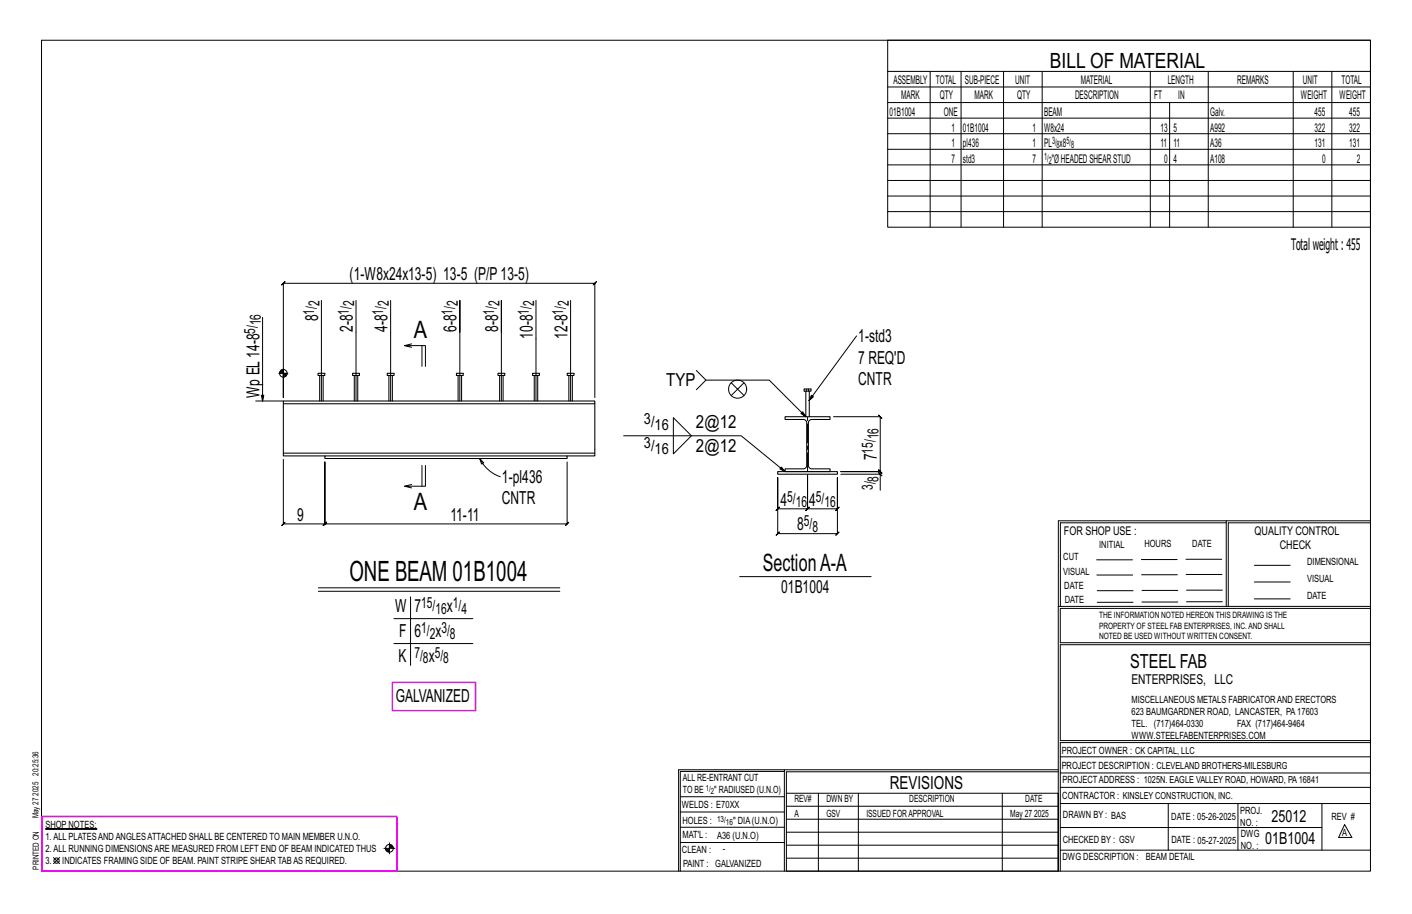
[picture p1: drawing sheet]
<svg xmlns="http://www.w3.org/2000/svg" width="432mm" height="279mm" viewBox="0 0 432 279" stroke-linecap="round" stroke-linejoin="round" font-family="sans-serif">
<defs><g id="words">
<text font-size="8.6" x="106.9" y="177.7">ONE BEAM 01B1004</text>
<g font-size="7.3">
<text x="126.5" y="103.2">A</text>
<text x="126.5" y="155.8">A</text>
<text x="233.3" y="174.5">SectionA-A</text>
</g>
<text font-size="6.4" x="321.1" y="20.7">BILL OF MATERIAL</text>
<text font-size="5.9" x="345.6" y="204.1">STEEL FAB</text>
<g font-size="5.5">
<text x="106.9" y="85.6">(1-W8x24x13-5) 13-5 (P/P13-5)</text>
<text x="97.3" y="98.2" transform="rotate(-90 97.3 98.2)">8</text>
<text x="107.9" y="101.5" transform="rotate(-90 107.9 101.5)">2-8</text>
<text x="118.5" y="101.5" transform="rotate(-90 118.5 101.5)">4-8</text>
<text x="139.6" y="101.5" transform="rotate(-90 139.6 101.5)">6-8</text>
<text x="152.3" y="101.5" transform="rotate(-90 152.3 101.5)">8-8</text>
<text x="162.9" y="103.6" transform="rotate(-90 162.9 103.6)">10-8</text>
<text x="173.5" y="103.6" transform="rotate(-90 173.5 103.6)">12-8</text>
<text x="262.5" y="104.6">1-std3</text>
<text x="262.5" y="111.1">7 REQ'D</text>
<text x="203.7" y="118">TYP</text>
<text x="262.5" y="117.7">CNTR</text>
<text x="79.3" y="121.5" transform="rotate(-90 79.3 121.5)">Wp EL14-8</text>
<text x="212.8" y="131">2@12</text>
<text x="212.8" y="138.3">2@12</text>
<text x="268.2" y="140.7" transform="rotate(-90 268.2 140.7)">7</text>
<text x="153.5" y="147.7">1-pl436</text>
<text x="153.5" y="154.2">CNTR</text>
<text x="238.7" y="154.6">4</text>
<text x="247.4" y="154.6">4</text>
<text x="90.9" y="159.2">9</text>
<text x="137.8" y="159.2">11-11</text>
<text x="243.8" y="162.1">8</text>
<text x="238.9" y="181.2">01B1004</text>
<text x="120.9" y="187.2">W</text>
<text x="126.7" y="187.2">7</text>
<text x="136.6" y="187.2">x</text>
<text x="122.1" y="194.8">F</text>
<text x="126.7" y="194.8">6</text>
<text x="133.1" y="194.8">x</text>
<text x="121.9" y="202.4">K</text>
<text x="131.1" y="202.4">x</text>
<text x="121" y="214.7">GALVANIZED</text>
<text x="272.2" y="241.1">REVISIONS</text>
</g>
<g font-size="5.1">
<text x="388.9" y="251.3">25012</text>
<text x="386.9" y="258.1">01B1004</text>
</g>
<text font-size="4.9" x="394.8" y="76.4">Totalweight : 455</text>
<g font-size="4.7">
<text x="97.7" y="93.6" transform="rotate(-90 97.7 93.6)">2</text>
<text x="108.3" y="93.6" transform="rotate(-90 108.3 93.6)">2</text>
<text x="118.9" y="93.6" transform="rotate(-90 118.9 93.6)">2</text>
<text x="140" y="93.6" transform="rotate(-90 140 93.6)">2</text>
<text x="152.7" y="93.6" transform="rotate(-90 152.7 93.6)">2</text>
<text x="163.3" y="93.6" transform="rotate(-90 163.3 93.6)">2</text>
<text x="173.9" y="93.6" transform="rotate(-90 173.9 93.6)">2</text>
<text x="79.7" y="99.4" transform="rotate(-90 79.7 99.4)">16</text>
<text x="96.1" y="96.2" transform="rotate(-90 96.1 96.2)">1/</text>
<text x="106.6" y="96.2" transform="rotate(-90 106.6 96.2)">1/</text>
<text x="117.2" y="96.2" transform="rotate(-90 117.2 96.2)">1/</text>
<text x="138.4" y="96.2" transform="rotate(-90 138.4 96.2)">1/</text>
<text x="151.1" y="96.2" transform="rotate(-90 151.1 96.2)">1/</text>
<text x="161.7" y="96.2" transform="rotate(-90 161.7 96.2)">1/</text>
<text x="172.3" y="96.2" transform="rotate(-90 172.3 96.2)">1/</text>
<text x="78.1" y="102.1" transform="rotate(-90 78.1 102.1)">5/</text>
<text x="196.9" y="129.7">3/</text>
<text x="200.2" y="131.4">16</text>
<text x="196.9" y="137.1">3/</text>
<text x="268.6" y="134.3" transform="rotate(-90 268.6 134.3)">16</text>
<text x="200.2" y="138.7">16</text>
<text x="266.9" y="138.7" transform="rotate(-90 266.9 138.7)">15/</text>
<text x="266.9" y="149.8" transform="rotate(-90 266.9 149.8)">3/</text>
<text x="268.6" y="147.2" transform="rotate(-90 268.6 147.2)">8</text>
<text x="240.7" y="153.3">5/</text>
<text x="243.3" y="155">16</text>
<text x="249.5" y="153.3">5/</text>
<text x="252.1" y="155">16</text>
<text x="245.8" y="160.9">5/</text>
<text x="248.4" y="162.6">8</text>
<text x="128.8" y="185.9">15/</text>
<text x="138.5" y="185.9">1/</text>
<text x="133.1" y="187.6">16</text>
<text x="141.1" y="187.6">4</text>
<text x="128.8" y="193.5">1/</text>
<text x="131.4" y="195.2">2</text>
<text x="135" y="193.5">3/</text>
<text x="137.6" y="195.2">8</text>
<text x="126.7" y="201.2">7/</text>
<text x="129.4" y="202.8">8</text>
<text x="132.9" y="201.2">5/</text>
<text x="135.6" y="202.8">8</text>
</g>
<text font-size="4.2" x="346" y="209.1">ENTERPRISES, LLC</text>
<g font-size="3.7">
<text x="273.2" y="25.6">ASSEMBLY</text>
<text x="286.2" y="25.6">TOTAL</text>
<text x="295.1" y="25.6">SUB-PIECE</text>
<text x="310.4" y="25.6">UNIT</text>
<text x="330.5" y="25.6">MATERIAL</text>
<text x="357.1" y="25.6">LENGTH</text>
<text x="378.3" y="25.6">REMARKS</text>
<text x="398.4" y="25.6">UNIT</text>
<text x="410.2" y="25.6">TOTAL</text>
<text x="272.1" y="35.5">01B1004</text>
<text x="275.6" y="30.4">MARK</text>
<text x="287.4" y="30.4">QTY</text>
<text x="288.6" y="35.5">ONE</text>
<text x="298" y="30.4">MARK</text>
<text x="311" y="30.4">QTY</text>
<text x="319.3" y="35.5">BEAM</text>
<text x="328.7" y="30.4">DESCRIPTION</text>
<text x="353" y="30.4">FT</text>
<text x="360.3" y="30.4">IN</text>
<text x="370.1" y="35.5">Galv.</text>
<text x="397.8" y="30.4">WEIGHT</text>
<text x="402" y="35.5">455</text>
<text x="409.6" y="30.4">WEIGHT</text>
<text x="412.6" y="35.5">455</text>
<text x="290.9" y="40.2">1</text>
<text x="294.5" y="40.2">01B1004</text>
<text x="315.8" y="40.2">1</text>
<text x="319.3" y="40.2">W8x24</text>
<text x="354.9" y="40.2">13</text>
<text x="358.9" y="40.2">5</text>
<text x="370.1" y="40.2">A992</text>
<text x="402" y="40.2">322</text>
<text x="412.6" y="40.2">322</text>
<text x="290.9" y="45">1</text>
<text x="294.5" y="45">pl436</text>
<text x="315.8" y="45">1</text>
<text x="319.3" y="45">PL x8</text>
<text x="354.9" y="45">11</text>
<text x="358.9" y="45">11</text>
<text x="370.1" y="45">A36</text>
<text x="402" y="45">131</text>
<text x="412.6" y="45">131</text>
<text x="290.9" y="49.7">7</text>
<text x="294.5" y="49.7">std3</text>
<text x="315.8" y="49.7">7</text>
<text x="321.6" y="49.7">&quot;ØHEADEDSHEARSTUD</text>
<text x="356" y="49.7">0</text>
<text x="358.9" y="49.7">4</text>
<text x="370.1" y="49.7">A108</text>
<text x="404.3" y="49.7">0</text>
<text x="415" y="49.7">2</text>
<text x="325.3" y="163.4">FOR SHOP USE :</text>
<text x="383.7" y="163.4">QUALITY CONTROL</text>
<text x="391.4" y="167.8">CHECK</text>
</g>
<g font-size="3.1">
<text x="321.7" y="44.1">3/</text>
<text x="323.1" y="45.3">8</text>
<text x="326.1" y="44.1">5/</text>
<text x="327.5" y="45.3">8</text>
<text x="319.3" y="48.9">1/</text>
<text x="320.7" y="50">2</text>
<text x="336.2" y="167.4">INITIAL</text>
<text x="350" y="167.1">HOURS</text>
<text x="364.6" y="167.2">DATE</text>
<text x="325.2" y="171.3">CUT</text>
<text x="399.8" y="172.8">DIMENSIONAL</text>
<text x="325.1" y="175.8">VISUAL</text>
<text x="399.8" y="177.9">VISUAL</text>
<text x="325.5" y="180">DATE</text>
<text x="325.7" y="184.4">DATE</text>
<text x="399.8" y="183.1">DATE</text>
<text x="346" y="215">MISCELLANEOUS METALS FABRICATORAND ERECTORS</text>
<text x="346" y="218.6">623 BAUMGARDNER ROAD, LANCASTER, PA17603</text>
<text x="346" y="225.8">WWW.STEELFABENTERPRISES.COM</text>
<text x="346" y="222.2">TEL. (717)464-0330</text>
<text x="378.3" y="222.2">FAX (717)464-9464</text>
<text x="324.7" y="230.5">PROJECT OWNER : CK CAPITAL, LLC</text>
<text x="208.8" y="238.8">ALL RE-ENTRANT CUT</text>
<text x="324.7" y="235.1">PROJECT DESCRIPTION : CLEVELAND BROTHERS-MILESBURG</text>
<text x="324.9" y="239.5">PROJECTADDRESS : 1025N. EAGLE VALLEY ROAD, HOWARD, PA16841</text>
<text x="208.8" y="242.5">TO BE</text>
<text x="218.4" y="242.5">&quot; RADIUSED (U.N.O)</text>
<text x="242.9" y="245.3">REV#</text>
<text x="252.7" y="245.3">DWN BY</text>
<text x="278.1" y="245.3">DESCRIPTION</text>
<text x="313.5" y="245.3">DATE</text>
<text x="324.9" y="244.2">CONTRACTOR : KINSLEY CONSTRUCTION, INC.</text>
<text x="208.5" y="247">WELDS : E70XX</text>
<text x="208.7" y="251.7">HOLES :</text>
<text x="224.2" y="251.8">&quot; DIA(U.N.O)</text>
<text x="242.9" y="249.9">A</text>
<text x="252.7" y="249.9">GSV</text>
<text x="264.9" y="249.9">ISSUED FORAPPROVAL</text>
<text x="309" y="249.9">May 27</text>
<text x="316.2" y="249.9">2025</text>
<text x="325.1" y="250">DRAWN BY : BAS</text>
<text x="358.2" y="250.5">DATE : 05-26-2025</text>
<text x="379.3" y="248.9">PROJ.</text>
<text x="407.2" y="250.5">REV #</text>
<text x="13.9" y="256.8">1.ALL PLATESANDANGLESATTACHED SHALL BE CENTERED TO MAIN MEMBER U.N.O.</text>
<text x="13.9" y="253.2">SHOP NOTES:</text>
<text x="208.7" y="256.3">MAT'L :</text>
<text x="219.3" y="256.4">A36 (U.N.O)</text>
<text x="325" y="257.6">CHECKED BY : GSV</text>
<text x="358.3" y="257.7">DATE : 05-27-2025</text>
<text x="379.3" y="252.5">NO. :</text>
<text x="379.5" y="255.9">DWG</text>
<text x="410.5" y="255.5">A</text>
<text x="13.9" y="260.4">2.ALL RUNNING DIMENSIONSARE MEASURED FROM LEFT END OF BEAM INDICATED THUS</text>
<text x="208.6" y="260.7">CLEAN :</text>
<text x="221.1" y="260.6">-</text>
<text x="324.9" y="262.9">DWG DESCRIPTION :</text>
<text x="350.4" y="263">BEAM DETAIL</text>
<text x="379.5" y="259.5">NO. :</text>
<text x="13.9" y="264.1">3.</text>
<text x="19" y="264.1">INDICATES FRAMING SIDE OF BEAM. PAINT STRIPE SHEAR TABAS REQUIRED.</text>
<text x="208.9" y="265">PAINT : GALVANIZED</text>
</g>
<g font-size="2.7">
<text x="336.1" y="189">THE INFORMATION NOTED HEREON THIS DRAWING IS THE</text>
<text x="336.1" y="195.4">NOTED BE USED WITHOUT WRITTEN CONSENT.</text>
<text x="336.1" y="192.2">PROPERTY OF STEEL FAB ENTERPRISES, INC.AND SHALL</text>
</g>
<g font-size="2.6">
<text x="215.9" y="241.8">1/</text>
<text x="217.4" y="242.7">2</text>
<text x="219.3" y="251.1">13/</text>
<text x="222" y="252.1">16</text>
</g>
<g font-size="2.5">
<text x="11.7" y="237.1" transform="rotate(-90 11.7 237.1)">20:25:36</text>
<text x="11.8" y="243.3" transform="rotate(-90 11.8 243.3)">2025</text>
<text x="11.8" y="250.1" transform="rotate(-90 11.8 250.1)">May 27</text>
<text x="11.9" y="265.8" transform="rotate(-90 11.9 265.8)">PRINTED ON</text>
</g>
</g></defs>
<path d="M13.9 253.3l15.7 .2z" fill="#000" stroke="#000" stroke-width=".31"/>
<g fill="none" stroke="#000" stroke-width=".31">
<path d="M12.7 12.3h406.4v254h-406.4zM271.5 12.3h147.6v57.2h-147.6zM271.5 21.8h147.6M271.5 26.6h147.6M271.5 31.4h147.6M271.5 36.1h147.6M284.5 21.8v47.7M293.9 21.8v47.7M306.9 21.8v47.7M318.7 21.8v47.7M351.8 21.8v47.7M357.7 31.4v38.1"/>
<path d="M369.5 21.8v47.7M395.5 21.8v47.7M407.3 21.8v47.7M271.5 40.9h147.6M271.5 45.6h147.6M271.5 50.4h147.6M271.5 55.2h147.6M271.5 59.9h147.6M271.5 64.7h147.6M80.3 97v25.6l-.4-1.8h.8l-.4 1.8M98.3 91.8v30.8M108.9 91.8v30.8"/>
<path d="M119.5 91.8v30.8M163.9 91.8v30.8M174.5 91.8v30.8M85.3 114.1h2.7M85.6 113.6v.5M85.8 113.3v.8M86 113.1v1M86.2 113v1.1M86.4 113v1.1M86.6 114.1v7.4v-34.9l-.5 .5 1-1-.5 .5h95.3l-.5 .5 1-1-.5 .5v34.9M86.6 112.7v2.8M86.9 114.1v1.2"/>
<path d="M87.1 114.1v1.1M87.3 114.1v1M87.5 114.1v.8M87.7 114.1v.5M125.9 106.2l-2.2-.5h6.4v6.3M125.9 105.1l-2.2 .6M129 105.7v6.3M140.6 101.5v-9.7v30.8M153.3 101.5v-9.7v30.8M213 113.3l2.9 2.9h19.3l11.2 11.2-1.5-1 .6-.5 .9 1.5M215.9 116.2l-2.9 2.9M223.6 117l2 2 1.9-2"/>
<path d="M261.9 102.7l-14.5 19.8 .7-1.7 .6 .5-1.3 1.2M78.2 122.6h8.4M190.7 133.2h36l13.4 11-1.6-.8 .5-.6 1.1 1.4M205.9 127.7l5.6 5.5-5.6 5.5zM223.6 120.9l2-1.9 1.9 1.9M254.9 127.4h14.3l-.5-.5 1 1-.5-.5v16.8l-.5-.5 1 1-.5-.5h-12.1h12.1l-.5-.5 1 1-.5-.5v.8M86.6 140.4v19.8l-.5 .5 1-1-.5 .5h12.7l-.5 .5 1-1-.5 .5v-19v19l-.5 .5 1-1-.5 .5h74.1l-.5 .5 1-1-.5 .5v-19M125.9 148.1l-2.2 .5M129 142.3v6.3M130.1 142.3v6.3h-6.4l2.2 .6M146.7 140.2l1.2 1.3-.6 .4zM146.7 140.2a11 11 0 0 0 6.3 5.5"/>
<path d="M237.8 146v9.5l-.5 .5 1-1-.5 .5h9.2l-.5 .5 1-1-.5 .5v-10.3v10.3l-.5 .5 1-1-.5 .5h9.1l-.5 .5 1-1-.5 .5v-9.5v17.1l.5-.5-1 1 .5-.5h-18.3l.5-.5-1 1 .5-.5zM257.1 145h12.1v4.8M268.7 144.5l1 1zM375 159.8h-50.7v25.6M375 159.2h-51.3l-.1 107.1M419.1 159.2h-44.1v26.2M419.1 159.8h-43.5v25.6M97.3 179.7h73.9M226.2 176.3h40.2M335.4 171.1h10.9M335.4 175.8h11M349 171h11"/>
<path d="M349.1 175.7h11M362.7 171h10.9M362.7 175.6h11M383.6 172.8h11M383.6 177.9h11M97.3 180.7h73.9M120.5 189.1h24.1M120.5 196.7h24.1M125.5 182.4v21M323.7 185.4h95.4M335.5 184.1h11M335.5 180.6h11"/>
<path d="M349.2 184h11M349.2 180.5h11M362.9 180.4h10.9M362.9 184h10.9M383.6 183.1h11M419.1 186h-94.9v10.5h94.9M419.1 197.1h-94.9v29.3h94.9v.6h-94.9v39.3M239.9 235.8h-31.9v30.5M239.9 235.3h-32.4v31M323.6 235.3h-83.7v31M323.6 235.9h-83.1v6.6M324.2 236.3h94.9"/>
<path d="M324.2 231.4h94.9M117.4 259.3h3.4M117.9 259.5h1.2M118 259.7h1.1M118 259.9h1.1M119.1 257.6v3.4M119.1 258.3h.6M119.1 258.7h1M119.1 259.1h1.2M119.1 258.5h.9M119.1 258.9h1.1M208 252.9h31.9"/>
<path d="M208 257.5h31.9M208 243.6h31.9M208 248.2h31.9M240.5 242.5h83.1v23.8h-83.1zM240.5 258.4h83.1M240.5 254.4h83.1M240.5 250.4h83.1M240.5 246.5h83.1M250.3 242.5v23.8M262.5 242.5v23.8M306.5 242.5v23.8M324.2 253h80.1"/>
<path d="M324.2 245.6h94.9M324.2 259.9h94.9M324.2 240.7h94.9M357.3 245.6v14.3M378.6 245.6v14.3M404.3 245.6v14.3M411.2 252.1l2.2 3.9h-4zM16.4 262.1l1.8 1.9M18.2 262.1l-1.8 1.9M118.2 260.1h.9M118.4 260.3h.7M240.5 262.3h83.1"/>
<circle cx="86.6" cy="114.1" r="1.16"/>
<circle cx="225.6" cy="119" r="2.77"/>
<circle cx="119.1" cy="259.3" r="1.19"/>
<circle cx="17.3" cy="263.1" r=".81"/>
</g>
<path d="M120 208.6h25.4v8.6h-25.4zM12.8 249.6h108.6v16.6h-108.6z" fill="none" stroke="#f0f" stroke-width=".5"/>
<g fill="none" stroke="#000" stroke-width=".32">
<path d="M97.2 114.1h2.1v.7h-2.1zM97.8 114.8v7.8M98.8 114.8v7.8M107.8 114.1h2.1v.7h-2.1zM108.3 114.8v7.8M109.4 114.8v7.8M118.4 114.1h2.1v.7h-2.1zM118.9 114.8v7.8M120 114.8v7.8M139.6 114.1h2.1v.7h-2.1zM140.1 114.8v7.8M141.2 114.8v7.8"/>
<path d="M152.3 114.1h2.1v.7h-2.1zM152.8 114.8v7.8M153.9 114.8v7.8M162.9 114.1h2v.7h-2zM163.4 114.8v7.8M164.4 114.8v7.8M173.4 114.1h2.1v.7h-2.1zM174 114.8v7.8M175 114.8v7.8M245.9 118.9h2.1v.7h-2.1zM246.4 119.6v7.8M247.5 119.6v7.8"/>
<path d="M86.6 122.6h95.3v.8h-95.3zM86.6 123.4v15.1M99.3 139.4h74.1v.8h-74.1zM181.9 138.5h-95.3v.9h12.7M181.9 123.4v16h-8.5M240.1 127.4h13.7v.8h-5.6a1.01 1.01 0 0 0-1 1v13.1a1.01 1.01 0 0 0 1 1h5.6v.9h-13.7v-.9h5.6a1.01 1.01 0 0 0 1-1v-13.1a1.01 1.01 0 0 0-1-1h-5.6zM237.8 144.2h18.3v.8h-18.3z"/>
</g>
<path d="M246.7 118.9v.7M247.2 119.6v-.7" fill="none" stroke="#000" stroke-width=".31" stroke-dasharray="2 1.4"/>
<path d="M247 144.2v-16.8" fill="none" stroke="#000" stroke-width=".31" stroke-dasharray="5.8 1 1 1"/>
<use href="#words"/>
</svg>
